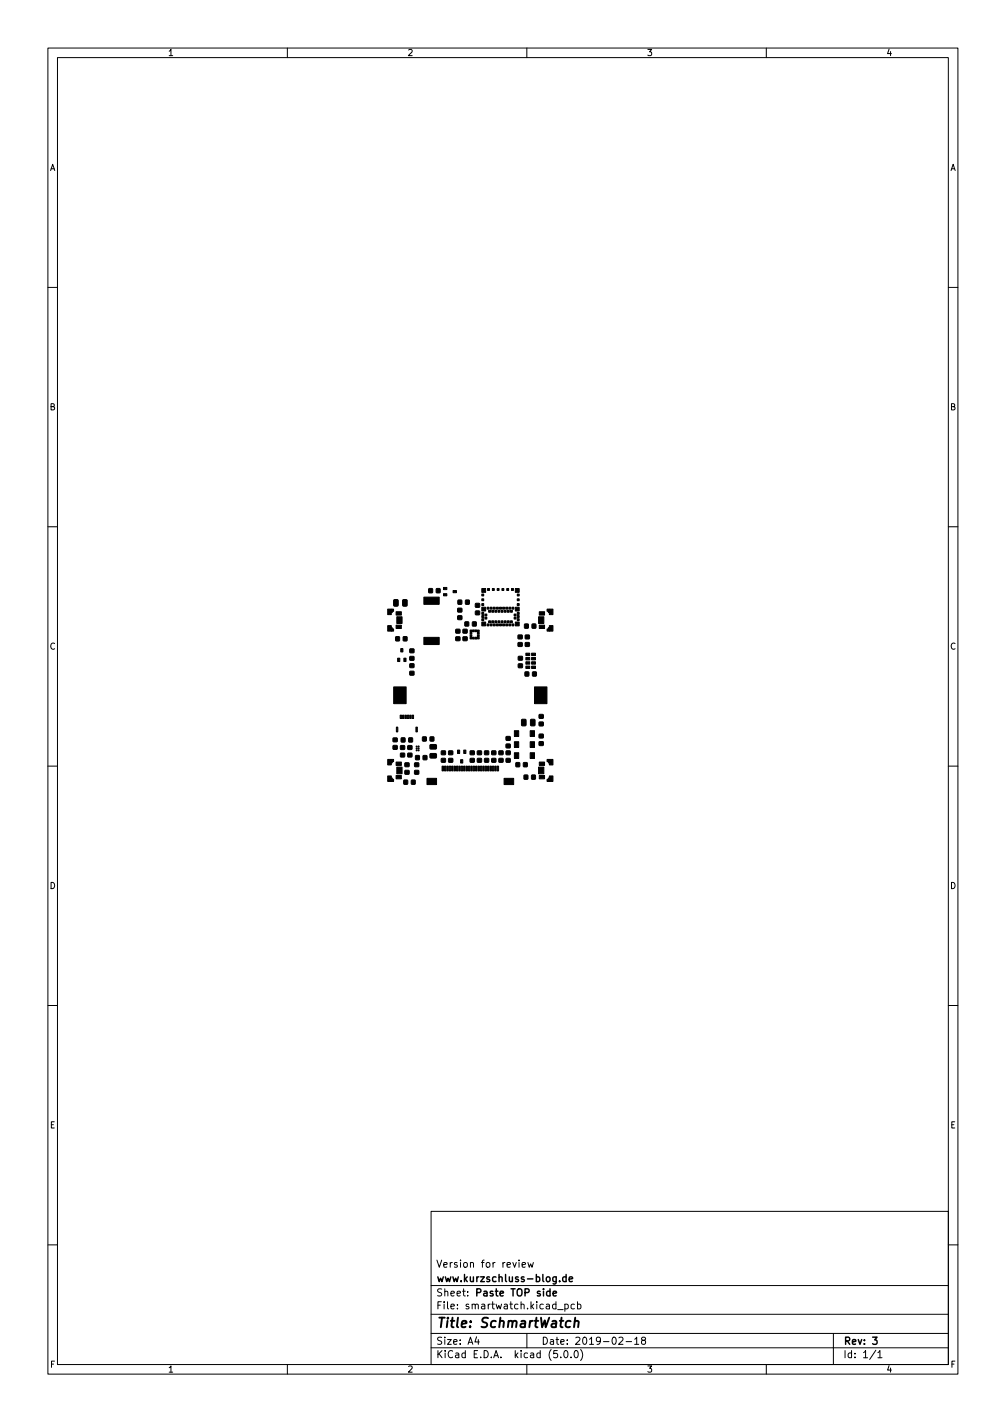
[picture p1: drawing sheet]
<svg xmlns="http://www.w3.org/2000/svg" width="210mm" height="297mm" viewBox="0 0 210 297" stroke-linecap="round" stroke-linejoin="round" font-family="sans-serif">
<defs><g id="words">
<text font-size="2.8" x="91" y="277.3">Title: SchmartWatch</text>
<g font-size="2.1">
<text x="91" y="267.8">www.kurzschluss-blog.de</text>
<text x="91" y="264.8">Version for review</text>
<text x="91" y="273.5">File: smartwatch.kicad_pcb</text>
<text x="91" y="270.8">Sheet:</text>
<text x="99" y="270.8">Paste TOP side</text>
<text x="91" y="280.9">Size: A4</text>
<text x="113" y="280.9">Date: 2019-02-18</text>
<text x="176" y="280.9">Rev: 3</text>
<text x="91" y="283.7">KiCad E.D.A. kicad (5.0.0)</text>
<text x="176" y="283.7">Id: 1/1</text>
</g>
<g font-size="1.8">
<text x="35" y="11.7">1</text>
<text x="85" y="11.7">2</text>
<text x="135" y="11.7">3</text>
<text x="185" y="11.7">4</text>
<text x="10.3" y="35.7">A</text>
<text x="198.4" y="35.7">A</text>
<text x="10.3" y="85.7">B</text>
<text x="198.4" y="85.7">B</text>
<text x="10.3" y="135.7">C</text>
<text x="198.4" y="135.7">C</text>
<text x="10.3" y="185.7">D</text>
<text x="198.4" y="185.7">D</text>
<text x="10.4" y="235.7">E</text>
<text x="198.4" y="235.7">E</text>
<text x="10.4" y="285.7">F</text>
<text x="35" y="286.7">1</text>
<text x="85" y="286.7">2</text>
<text x="135" y="286.7">3</text>
<text x="185" y="286.7">4</text>
<text x="198.5" y="285.7">F</text>
</g>
</g></defs>
<g fill="none" stroke="#000" stroke-width=".21">
<path d="M10 10h190v277h-190zM12 12h186v273h-186zM60 10v2M110 10v2M160 10v2M10 60h2M198 60h2M10 110h2M198 110h2M10 160h2M198 160h2M10 210h2"/>
<path d="M198 210h2M90 253h108v32h-108zM10 260h2M90 278.5h108M90 274.5h108M90 268.5h108M97.7 270.6v.1M97.7 269.8v.1M99.5 279.2l-.3 1.1h.9M99.9 279.8v1M108.4 263.2v.2M109 264.2l.7-.1v-.3l-.5-.1-.2 .2 .1 .7h.6"/>
<path d="M110 278.5v3M110.2 263.7l.3 1 .3-.7 .3 .7 .3-1M116.4 273.6h1.2M117.9 272.5l.5-.1 .3 .3-.2 .6h-.6M117.9 272.4v1.5M119.9 272.5l-.4-.1-.3 .3 .2 .6h.5M120.6 272.5l.4-.1 .3 .3-.1 .6h-.6M120.6 271.9v1.5M129.2 279.5l.6-.2 .3 .4-.9 1.1h.9M132.5 279.7l.4-.4v1.5M134.2 280l-.3-.3 .1-.2 .2-.2 .5 .1 .1 .2-.1 .2-.6 .2-.2 .2 .1 .5 .2 .1h.3l.3-.3-.1-.4-.2-.1M174 278.5v6.5"/>
<path d="M198 260h2M60 285v2M90 281.5h108M110 285v2M117.1 283.5v.1M117.9 282.2l.2-.1a.8 .8 0 0 1 .5 .8 .8 .8 0 0 1-.5 .7 1 1 0 0 1-.2-1.4zM119.2 283.5v.1M120 282.3l.2-.2a.8 .8 0 0 1 .5 .8 .8 .8 0 0 1-.5 .7l-.2-.1-.1-.5zM121.2 281.9a1.72 1.72 0 0 1 0 2.3M130.7 280.2h1.2M132.5 280.8h.9M160 285v2"/>
<path d="M182.9 282l-1.3 2M183.3 282.5l.4-.4v1.5M183.3 283.6h.9"/>
</g>
<path d="M115.5 270.2l.7-.1-.1-.3-.4-.1-.2 .2 .1 .7h.5M118.2 266.8l-.4-.1-.3 .3 .1 .6h.6M118.2 266.2v1.5M118.8 267.2l.8-.1-.1-.3-.4-.1-.3 .2 .1 .7h.6M182.2 279.3h.9l-.5 .6 .5 .1v.7l-.3 .1-.6-.1" fill="none" stroke="#000" stroke-width=".3"/>
<path d="M119.1 276a.66 .66 0 0 0-.9 .3l-.1 .6 .1 .2h.8M120 276.1l.3-.2 .5 .1-.1 1.2M120.1 275.2l-.2 2" fill="none" stroke="#000" stroke-width=".4"/>
<g fill="#000" stroke="#000" stroke-width=".21">
<path d="M81 127.2h.7v1.2h-.7zM81 130.7h.7v1.1h-.7zM81.4 131.1h.5v.5h-.5zM81.4 127.5h.5v.5h-.5zM81.7 131.4h.5v.4h-.5zM81.7 127.2h.5v.5h-.5zM82.7 130.6h1.1v.7h-1.1zM82.8 128.8h1.2v1.4h-1.2zM82.2 125.3h.9l-.1 1.3-.8-.1zM83 137.5h.5v.7h-.5zM82.6 133h.8v.8h-.8zM83.7 135.5h.4v.7h-.4z"/>
<path d="M82.7 127.8h1.1v.7h-1.1zM84.3 137.5h.5v.7h-.5zM84.1 125.3h.9l-.1 1.3-.8-.1zM84.2 133h.8v.8h-.8zM85.6 138.7h.8v.7h-.8zM85.6 135.6h.8v.7h-.8zM85.6 137.2h.8v.7h-.8zM88.5 124.7h3.2v1.5h-3.2zM89.5 123h.8v.8h-.8zM88.5 133.1h3.2v1.5h-3.2zM91.1 123h.8l-.1 .8h-.7zM92.6 122.7h.7v.5h-.7z"/>
<path d="M92.6 124h.7v.5h-.7zM94.6 123.4h.7v.4h-.7zM95.2 131.5h.8v.7h-.8zM95.2 133.1l.8-.1v.8h-.8zM95.6 125.4h.8v.8h-.8zM95.6 128.7h.8v.7h-.8zM95.6 127.1h.8v.7h-.8zM96.7 131.5h.8v.7h-.8zM96.7 133.1l.8-.1v.8h-.8zM97.1 129.9h.8l-.1 .9-.7-.1zM97.2 125.4h.8v.8h-.8zM98.1 132.6h.4v.4h-.4z"/>
<path d="M98.1 132.1h.4v.4h-.4zM98.1 131.6h.4v.4h-.4zM98.1 133.1h.4v.4h-.4zM98.7 131.6h.3v.4h-.3zM98.7 133.1h.3v.4h-.3zM99.2 131.6h.3v.4h-.3zM99.2 133.1h.3v.4h-.3zM98.7 129.9h.7v.9l-.8-.1zM99.3 126.1h.8v.7h-.8zM99.3 127.7h.8v.7h-.8zM99.7 132.6h.4v.4h-.4zM99.7 132.1h.4v.4h-.4z"/>
<path d="M99.7 131.6h.4v.4h-.4zM99.7 133.1h.4v.4h-.4zM100.6 129.2h.4v.4h-.4zM100.6 128.6h.4v.4h-.4zM100.6 127.9h.4v.4h-.4zM100.6 124.1h.4v.4h-.4zM100.6 126.1h.4v.4h-.4zM100.6 125.1h.4v.4h-.4zM100.6 129.9h.8v.8h-.8zM100.6 126.8h.8v.8h-.8zM100.6 122.9h.8v.8h-.8zM101.2 128.9h.5v.4h-.5z"/>
<path d="M101.2 128.3h.5v.4h-.5zM101.7 130.3h.4v.4h-.4zM101.7 126.8h.4v.4h-.4zM101.8 122.9h.4v.4h-.4zM102 129.7h.4v.4h-.4zM102 127.5h.4v.4h-.4zM102.4 130.3h.4v.4h-.4zM102.4 126.8h.4v.4h-.4zM102.7 129.7h.4v.4h-.4zM102.7 127.5h.4v.4h-.4zM102.8 122.9h.4v.4h-.4zM103 130.3h.4v.4h-.4z"/>
<path d="M103 126.8h.4v.4h-.4zM103.3 129.7h.4v.4h-.4zM103.3 127.5h.4v.4h-.4zM103.7 130.3h.4v.4h-.4zM103.7 126.8h.4v.4h-.4zM103.8 122.9h.4v.4h-.4zM104 129.7h.4v.4h-.4zM104 127.5h.4v.4h-.4zM104.3 130.3h.4v.4h-.4zM104.3 126.8h.4v.4h-.4zM104.6 129.7h.4v.4h-.4zM104.6 127.5h.4v.4h-.4z"/>
<path d="M104.8 122.9h.4v.4h-.4zM105 130.3h.4v.4h-.4zM105 126.8h.4v.4h-.4zM105.3 129.7h.4v.4h-.4zM105.3 127.5h.4v.4h-.4zM105.6 130.3h.4v.4h-.4zM105.6 126.8h.4v.4h-.4zM105.8 122.9h.4v.4h-.4zM105.9 129.7h.4v.4h-.4zM105.9 127.5h.4v.4h-.4zM106.2 130.3h.5v.4h-.5zM106.2 126.8h.5v.4h-.5z"/>
<path d="M106.6 129.7h.4v.4h-.4zM106.6 127.5h.4v.4h-.4zM106.8 122.9h.4v.4h-.4zM106.9 130.3h.4v.4h-.4zM106.9 126.8h.4v.4h-.4zM107.4 128.9h.4v.4h-.4zM107.4 128.3h.4v.4h-.4zM107.6 129.9h.8v.8h-.8zM108 129.2h.4v.4h-.4zM108 128.6h.4v.4h-.4zM108 127.9h.4v.4h-.4zM107.6 126.8h.8v.8h-.8z"/>
<path d="M108 126.1h.4v.4h-.4zM108 125.1h.4v.4h-.4zM108 124.1h.4v.4h-.4zM107.6 122.9h.8v.8h-.8zM108.2 134.3l.8-.1v.8h-.8zM108.2 132.7h.8v.7h-.8zM108.2 137.1h.8l.1 .8h-.8zM108.2 138.7h.9v.7h-.9zM109.8 139.1h.8v.5h-.8zM109.8 138.2h.8v.5h-.8zM109.8 137.3h.8v.5h-.8zM109.8 136.4h.8v.5h-.8z"/>
<path d="M109.5 130.4h.8v.8h-.8zM109.7 134.3l.8-.1v.8h-.8zM109.7 132.7h.8v.7h-.8zM111 136.4h.8v.5h-.8zM111 137.3h.8v.5h-.8zM111 138.2h.8v.5h-.8zM111 139.1h.8v.5h-.8zM111.1 130.4h.8l-.1 .8h-.7zM112.6 130.6h1.1v.7h-1.1zM112.5 128.8h1v1.4h-1zM112.6 127.8h1.1v.7h-1.1zM114.2 127.2h.5v.5h-.5z"/>
<path d="M114.2 131.4h.5v.4h-.5zM114.5 127.5h.5v.5h-.5zM114.5 131.1h.5v.5h-.5zM114.7 130.7h.8v1.1h-.8zM114.7 127.2h.8v1.2h-.8zM81 158.6h.7v1.2h-.7zM81.4 158.9h.5v.5h-.5zM81.7 158.6h.5v.5h-.5zM82.2 143.5h2.6v3.5h-2.6zM82.8 151.9h.3v1h-.3zM82.1 155.8l.8-.1v.8h-.8zM82.1 154.2h.8v.7h-.8z"/>
<path d="M83.5 149.4h.3v.7h-.3zM82.7 159.2h1.1v.7h-1.1zM84.1 149.4h.3v.7h-.3zM83.6 157.4l.8-.1 .1 .8h-.8zM83.6 155.8h.8l.1 .7h-.8zM83.8 154.2h.8l-.1 .8h-.7zM84.5 149.4h.3v.7h-.3zM85.1 149.4h.3v.7h-.3zM84.6 159.4h.8v.7h-.8zM85.5 149.4h.3v.7h-.3zM85.2 157.4l.8-.1v.8h-.8zM85.2 155.8h.8v.7h-.8z"/>
<path d="M85.4 154.2h.7v.8h-.8zM86.1 149.4h.3v.7h-.3zM85.6 140.3l.8-.1v.8h-.8zM86.8 151.9h.3v1h-.3zM86.6 159.4h.8v.7h-.8zM86.8 157.9h.8l-.1 .8h-.7zM88.2 154h.8v.8h-.8zM88.4 157.9h.7v.8h-.8zM89.8 154h.8v.8h-.8zM89.8 155.6h1.2l.1 .8h-1.2zM89.8 157.5l1.2-.1 .1 .9h-1.2zM92.2 158.5l.8-.1v.8h-.8z"/>
<path d="M92.2 156.9h.8v.7h-.8zM93.7 156.9h.8v.7h-.8zM93.7 158.5l.8-.1v.8h-.8zM95.5 156.7h.5v.7h-.5zM96.2 158.7h.4v.7h-.4zM96.8 156.7h.5v.7h-.5zM98.2 156.9h.8v.7h-.8zM98.2 158.5l.8-.1v.8h-.8zM99.7 156.9h.8v.7h-.8zM99.7 158.5l.8-.1v.8h-.8zM101.2 156.9h.8v.7h-.8zM101.2 158.5l.8-.1v.8h-.8z"/>
<path d="M102.7 156.9h.8v.7h-.8zM102.7 158.5l.8-.1v.8h-.8zM104.2 156.9h.8v.7h-.8zM104.2 158.5l.8-.1v.8h-.8zM105.7 156.9h.8v.7h-.8zM105.7 158.5l.8-.1v.8h-.8zM105.7 155.5l.8-.1v.8h-.8zM105.7 153.9h.8v.7h-.8zM107.4 157.2h.9v1.2h-.9zM107.4 152.6h.9v1.2h-.9zM107.4 154.9h.9v1.2h-.9zM107.7 159.3h.8v.9l-.8-.1z"/>
<path d="M108.9 150.3h.9l-.1 1.3-.8-.1zM109.3 159.3h.8l-.1 .9-.7-.1zM109.6 140.4h.8v.8h-.8zM110.7 157.2h.9v1.2h-.9zM110.7 152.6h.9v1.2h-.9zM110.8 150.3h.9l-.1 1.3-.8-.1zM111.6 143.5h2.6v3.5h-2.6zM110.7 154.9h.9v1.2h-.9zM111.2 140.4h.8v.8h-.8zM112.6 153.4h.8v.7h-.8zM112.6 155l.8-.1v.8h-.8zM112.6 149.3h.8v.7h-.8z"/>
<path d="M112.6 150.9h.8v.7h-.8zM112.6 159.2h1.1v.7h-1.1zM114.2 158.6h.5v.5h-.5zM114.5 158.9h.5v.5h-.5zM114.7 158.6h.8v1.2h-.8zM81 162.1h.7v1.1h-.7zM81.4 162.5h.5v.5h-.5zM81.7 162.8h.5v.4h-.5zM82.7 162h1.1v.7h-1.1zM82.8 160.2h1.2v1.4h-1.2zM84.3 163h.8v.8h-.8zM84.6 161l.8-.1v.8h-.8z"/>
<path d="M85.9 163h.8l-.1 .8h-.7zM86.6 161l.8-.1v.8h-.8zM89.1 162.6h2v1.3h-2zM92.3 160h.3v1h-.3zM92.8 160h.3v1h-.3zM93.3 160h.3v1h-.3zM93.8 160h.3v1h-.3zM94.3 160h.3v1h-.3zM94.8 160h.3v1h-.3zM95.3 160h.3v1h-.3zM95.8 160h.3v1h-.3zM96.3 160h.3v1h-.3z"/>
<path d="M96.8 160h.3v1h-.3zM97.3 160h.3v1h-.3zM97.8 160h.3v1h-.3zM98.3 160h.3v1h-.3zM98.8 160h.3v1h-.3zM99.3 160h.3v1h-.3zM99.8 160h.3v1h-.3zM100.3 160h.3v1h-.3zM100.8 160h.3v1h-.3zM101.3 160h.3v1h-.3zM101.8 160h.3v1h-.3zM102.3 160h.3v1h-.3z"/>
<path d="M102.8 160h.3v1h-.3zM103.3 160h.3v1h-.3zM103.8 160h.3v1h-.3zM105.2 162.6h2v1.3h-2zM109.4 161.9h.8v.9l-.8-.1zM111 161.9h.8l-.1 .9-.7-.1zM112.6 162h1.1v.7h-1.1zM112.5 160.2h1v1.4h-1zM114.2 162.8h.5v.4h-.5zM114.5 162.5h.5v.5h-.5zM114.7 162.1h.8v1.1h-.8z"/>
<circle cx="87" cy="156.3" r=".11"/>
<circle cx="87" cy="155.9" r=".11"/>
<circle cx="87" cy="156.7" r=".12"/>
<circle cx="87.4" cy="156.3" r=".11"/>
<circle cx="87.4" cy="155.9" r=".11"/>
<circle cx="87.4" cy="156.7" r=".11"/>
</g>
<use href="#words"/>
</svg>
